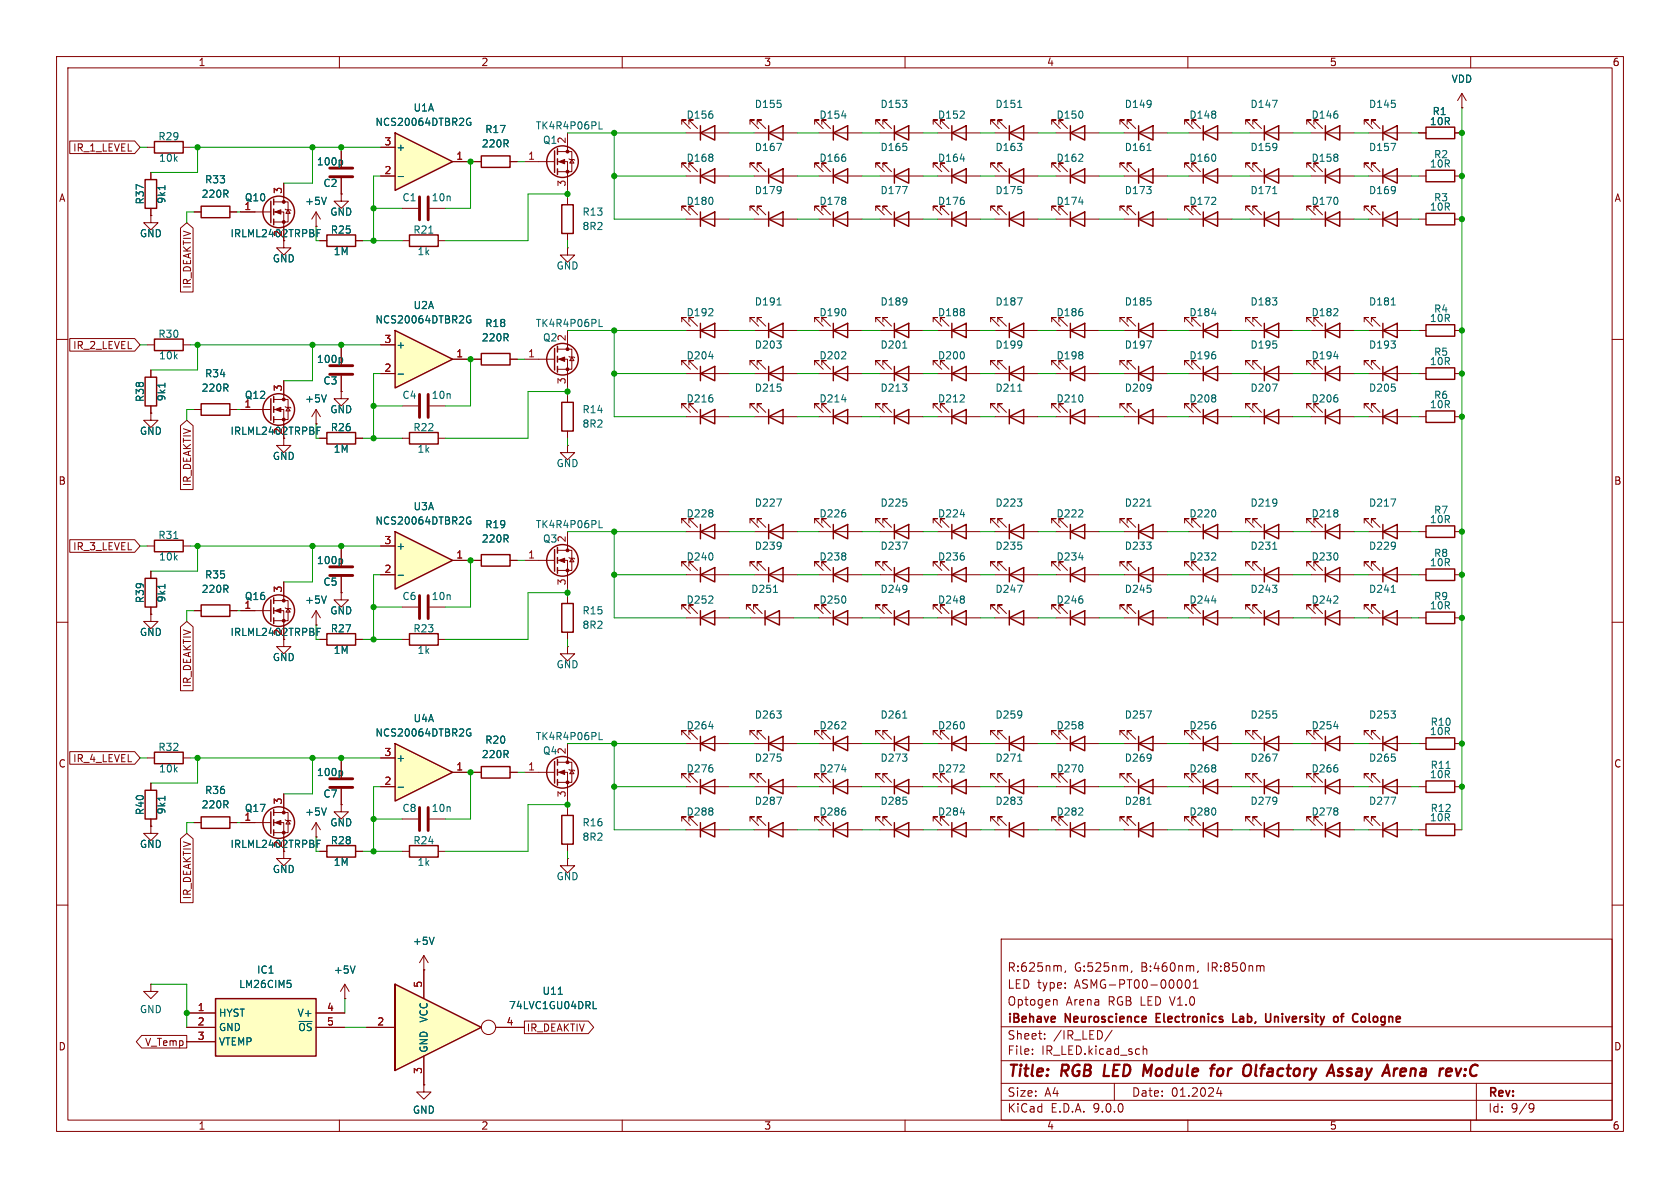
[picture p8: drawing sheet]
<svg xmlns="http://www.w3.org/2000/svg" width="297mm" height="210mm" viewBox="0 0 297 210" stroke-linecap="round" stroke-linejoin="round" font-family="sans-serif">
<defs><g id="words">
<g font-size="2.8" fill="#840000">
<text x="178" y="190.9">Title:</text>
<text x="187.7" y="190.9">RGB</text>
<text x="196" y="190.9">LED</text>
<text x="203.7" y="190.9">Module</text>
<text x="216.5" y="190.9">for</text>
<text x="223" y="190.9">Olfactory</text>
<text x="238.9" y="190.9">Assay</text>
<text x="249.5" y="190.9">Arena</text>
<text x="260.1" y="190.9">rev:C</text>
</g>
<g font-size="2.1" fill="#840000">
<text x="178" y="172">R:625nm,</text>
<text x="189.9" y="172">G:525nm,</text>
<text x="201.7" y="172">B:460nm,</text>
<text x="213.6" y="172">IR:850nm</text>
<text x="178" y="178">Optogen</text>
<text x="178" y="175">LED type:</text>
<text x="188.4" y="178">Arena</text>
<text x="190" y="175">ASMG-PT00-00001</text>
<text x="196" y="178">RGB LED V1.0</text>
<text x="178" y="184">Sheet:</text>
<text x="178" y="181.2">iBehave</text>
<text x="186.2" y="184">/IR_LED/</text>
<text x="188.4" y="181.2">Neuroscience</text>
<text x="205.1" y="181.2">Electronics</text>
<text x="219.2" y="181.2">Lab,</text>
<text x="225.6" y="181.2">University</text>
<text x="238.3" y="181.2">of</text>
<text x="242.2" y="181.2">Cologne</text>
<text x="178" y="186.7">File:</text>
<text x="184.1" y="186.7">IR_LED.kicad_sch</text>
<text x="178" y="196.9">KiCad</text>
<text x="178" y="194.1">Size:</text>
<text x="184.7" y="194.1">A4</text>
<text x="185.7" y="196.9">E.D.A.</text>
<text x="193.3" y="196.9">9.0.0</text>
<text x="200" y="194.1">Date:</text>
<text x="207" y="194.1">01.2024</text>
<text x="263" y="194.3">Rev:</text>
<text x="263" y="196.9">Id:</text>
<text x="267.1" y="196.9">9/9</text>
</g>
<g font-size="1.8" fill="#840000">
<text x="35" y="11.9">1</text>
<text x="85" y="11.9">2</text>
<text x="135" y="11.9">3</text>
<text x="185" y="11.9">4</text>
<text x="235" y="11.9">5</text>
<text x="285" y="11.9">6</text>
<text x="12.8" y="27">IR_1_LEVEL</text>
<text x="10.3" y="35.9">A</text>
<text x="285.3" y="35.9">A</text>
<text x="49.9" y="42" transform="rotate(-90 49.9 42)">2</text>
<text x="34" y="51.1" transform="rotate(-90 34 51.1)">IR_DEAKTIV</text>
<text x="12.8" y="61.9">IR_2_LEVEL</text>
<text x="10.3" y="85.9">B</text>
<text x="34" y="86" transform="rotate(-90 34 86)">IR_DEAKTIV</text>
<text x="285.3" y="85.9">B</text>
<text x="12.8" y="97.5">IR_3_LEVEL</text>
<text x="34" y="121.6" transform="rotate(-90 34 121.6)">IR_DEAKTIV</text>
<text x="10.3" y="135.9">C</text>
<text x="12.8" y="134.9">IR_4_LEVEL</text>
<text x="285.3" y="135.9">C</text>
<text x="34" y="159.1" transform="rotate(-90 34 159.1)">IR_DEAKTIV</text>
<text x="10.3" y="185.9">D</text>
<text x="25.5" y="185.1">V_Temp</text>
<text x="93" y="182.6">IR_DEAKTIV</text>
<text x="285.3" y="185.9">D</text>
<text x="35" y="199.9">1</text>
<text x="85" y="199.9">2</text>
<text x="135" y="199.9">3</text>
<text x="185" y="199.9">4</text>
<text x="235" y="199.9">5</text>
<text x="285" y="199.9">6</text>
</g>
<g font-size="1.8" fill="#006464">
<text x="256.5" y="14.8">VDD</text>
<text x="66.3" y="22.5">NCS20064DTBR2G</text>
<text x="73" y="19.9">U1A</text>
<text x="85.7" y="23.7">R17</text>
<text x="94.6" y="23.1">TK4R4P06PL</text>
<text x="121.3" y="21.2">D156</text>
<text x="133.3" y="19.3">D155</text>
<text x="144.8" y="21.2">D154</text>
<text x="155.6" y="19.3">D153</text>
<text x="165.7" y="21.2">D152</text>
<text x="175.9" y="19.3">D151</text>
<text x="186.7" y="21.2">D150</text>
<text x="198.7" y="19.3">D149</text>
<text x="210.2" y="21.2">D148</text>
<text x="221" y="19.3">D147</text>
<text x="231.8" y="21.2">D146</text>
<text x="241.9" y="19.3">D145</text>
<text x="252.7" y="22.3">10R</text>
<text x="253.2" y="20.5">R1</text>
<text x="27.9" y="25">R29</text>
<text x="28" y="28.8">10k</text>
<text x="55.9" y="29.4">100p</text>
<text x="70" y="26.9">+</text>
<text x="85.1" y="26.3">220R</text>
<text x="95.9" y="25.6">Q1</text>
<text x="121.3" y="28.8">D168</text>
<text x="133.3" y="26.9">D167</text>
<text x="144.8" y="28.8">D166</text>
<text x="155.6" y="26.9">D165</text>
<text x="165.7" y="28.8">D164</text>
<text x="175.9" y="26.9">D163</text>
<text x="186.7" y="28.8">D162</text>
<text x="198.7" y="26.9">D161</text>
<text x="210.2" y="28.8">D160</text>
<text x="221" y="26.9">D159</text>
<text x="231.8" y="28.8">D158</text>
<text x="241.9" y="26.9">D157</text>
<text x="252.7" y="29.8">10R</text>
<text x="253.4" y="28.2">R2</text>
<text x="35.5" y="35.2">220R</text>
<text x="36.2" y="32.6">R33</text>
<text x="43.2" y="35.8">Q10</text>
<text x="57.1" y="33.2">C2</text>
<text x="71" y="35.8">C1</text>
<text x="76.2" y="35.8">10n</text>
<text x="133.3" y="34.5">D179</text>
<text x="155.6" y="34.5">D177</text>
<text x="175.9" y="34.5">D175</text>
<text x="198.7" y="34.5">D173</text>
<text x="221" y="34.5">D171</text>
<text x="241.9" y="34.5">D169</text>
<text x="253.4" y="35.8">R3</text>
<text x="25.6" y="36.2" transform="rotate(-90 25.6 36.2)">R37</text>
<text x="29.4" y="36.1" transform="rotate(-90 29.4 36.1)">9k1</text>
<text x="53.8" y="36.4">+5V</text>
<text x="58.3" y="38.3">GND</text>
<text x="58.4" y="41.5">R25</text>
<text x="73" y="41.5">R21</text>
<text x="102.9" y="38.3">R13</text>
<text x="102.9" y="40.9">8R2</text>
<text x="121.3" y="36.4">D180</text>
<text x="144.8" y="36.4">D178</text>
<text x="165.7" y="36.4">D176</text>
<text x="186.7" y="36.4">D174</text>
<text x="210.2" y="36.4">D172</text>
<text x="231.8" y="36.4">D170</text>
<text x="252.7" y="37.4">10R</text>
<text x="24.6" y="42.1">GND</text>
<text x="40.6" y="42.1">IRLML2402TRPBF</text>
<text x="48.1" y="46.6">GND</text>
<text x="58.9" y="45.3">1M</text>
<text x="73.7" y="45.3">1k</text>
<text x="98.3" y="47.9">GND</text>
<text x="27.9" y="59.9">R30</text>
<text x="66.3" y="57.4">NCS20064DTBR2G</text>
<text x="73" y="54.8">U2A</text>
<text x="85.7" y="58">R18</text>
<text x="94.6" y="58">TK4R4P06PL</text>
<text x="121.3" y="56.1">D192</text>
<text x="133.3" y="54.2">D191</text>
<text x="144.8" y="56.1">D190</text>
<text x="155.6" y="54.2">D189</text>
<text x="165.7" y="56.1">D188</text>
<text x="175.9" y="54.2">D187</text>
<text x="186.7" y="56.1">D186</text>
<text x="198.7" y="54.2">D185</text>
<text x="210.2" y="56.1">D184</text>
<text x="221" y="54.2">D183</text>
<text x="231.8" y="56.1">D182</text>
<text x="241.9" y="54.2">D181</text>
<text x="252.7" y="57.1">10R</text>
<text x="253.4" y="55.5">R4</text>
<text x="28" y="63.7">10k</text>
<text x="55.9" y="64.4">100p</text>
<text x="70" y="61.8">+</text>
<text x="85.1" y="60.6">220R</text>
<text x="95.9" y="60.6">Q2</text>
<text x="100.1" y="60.4" transform="rotate(-90 100.1 60.4)">2</text>
<text x="121.3" y="63.7">D204</text>
<text x="133.3" y="61.8">D203</text>
<text x="144.8" y="63.7">D202</text>
<text x="155.6" y="61.8">D201</text>
<text x="165.7" y="63.7">D200</text>
<text x="175.9" y="61.8">D199</text>
<text x="186.7" y="63.7">D198</text>
<text x="198.7" y="61.8">D197</text>
<text x="210.2" y="63.7">D196</text>
<text x="221" y="61.8">D195</text>
<text x="231.8" y="63.7">D194</text>
<text x="241.9" y="61.8">D193</text>
<text x="252.7" y="64.7">10R</text>
<text x="253.4" y="63.1">R5</text>
<text x="25.6" y="71.2" transform="rotate(-90 25.6 71.2)">R38</text>
<text x="29.4" y="71" transform="rotate(-90 29.4 71)">9k1</text>
<text x="35.5" y="69.4">220R</text>
<text x="36.2" y="66.9">R34</text>
<text x="43.2" y="70.7">Q12</text>
<text x="53.8" y="71.3">+5V</text>
<text x="57.1" y="68.2">C3</text>
<text x="71" y="70.7">C4</text>
<text x="76.2" y="70.7">10n</text>
<text x="121.3" y="71.3">D216</text>
<text x="133.3" y="69.4">D215</text>
<text x="144.8" y="71.3">D214</text>
<text x="155.6" y="69.4">D213</text>
<text x="165.7" y="71.3">D212</text>
<text x="175.9" y="69.4">D211</text>
<text x="186.7" y="71.3">D210</text>
<text x="198.7" y="69.4">D209</text>
<text x="210.2" y="71.3">D208</text>
<text x="221" y="69.4">D207</text>
<text x="231.8" y="71.3">D206</text>
<text x="241.9" y="69.4">D205</text>
<text x="253.4" y="70.7">R6</text>
<text x="24.6" y="77.1">GND</text>
<text x="40.6" y="77.1">IRLML2402TRPBF</text>
<text x="58.3" y="73.3">GND</text>
<text x="58.4" y="76.4">R26</text>
<text x="73" y="76.4">R22</text>
<text x="102.9" y="73.3">R14</text>
<text x="102.9" y="75.8">8R2</text>
<text x="252.7" y="72.4">10R</text>
<text x="48.1" y="81.5">GND</text>
<text x="58.9" y="80.2">1M</text>
<text x="73.7" y="80.2">1k</text>
<text x="98.3" y="82.8">GND</text>
<text x="133.3" y="89.8">D227</text>
<text x="155.6" y="89.8">D225</text>
<text x="175.9" y="89.8">D223</text>
<text x="198.7" y="89.8">D221</text>
<text x="221" y="89.8">D219</text>
<text x="241.9" y="89.8">D217</text>
<text x="27.9" y="95.5">R31</text>
<text x="66.3" y="92.9">NCS20064DTBR2G</text>
<text x="73" y="90.4">U3A</text>
<text x="85.7" y="93.6">R19</text>
<text x="94.6" y="93.6">TK4R4P06PL</text>
<text x="100.1" y="96" transform="rotate(-90 100.1 96)">2</text>
<text x="121.3" y="91.7">D228</text>
<text x="144.8" y="91.7">D226</text>
<text x="165.7" y="91.7">D224</text>
<text x="186.7" y="91.7">D222</text>
<text x="210.2" y="91.7">D220</text>
<text x="231.8" y="91.7">D218</text>
<text x="252.7" y="92.7">10R</text>
<text x="253.4" y="91">R7</text>
<text x="28" y="99.3">10k</text>
<text x="55.9" y="99.9">100p</text>
<text x="70" y="97.4">+</text>
<text x="85.1" y="96.1">220R</text>
<text x="95.9" y="96.1">Q3</text>
<text x="121.3" y="99.3">D240</text>
<text x="133.3" y="97.4">D239</text>
<text x="144.8" y="99.3">D238</text>
<text x="155.6" y="97.4">D237</text>
<text x="165.7" y="99.3">D236</text>
<text x="175.9" y="97.4">D235</text>
<text x="186.7" y="99.3">D234</text>
<text x="198.7" y="97.4">D233</text>
<text x="210.2" y="99.3">D232</text>
<text x="221" y="97.4">D231</text>
<text x="231.8" y="99.3">D230</text>
<text x="241.9" y="97.4">D229</text>
<text x="252.7" y="100.3">10R</text>
<text x="253.4" y="98.7">R8</text>
<text x="25.6" y="106.7" transform="rotate(-90 25.6 106.7)">R39</text>
<text x="29.4" y="106.6" transform="rotate(-90 29.4 106.6)">9k1</text>
<text x="35.5" y="105">220R</text>
<text x="36.2" y="102.5">R35</text>
<text x="43.2" y="106.3">Q16</text>
<text x="53.8" y="106.9">+5V</text>
<text x="57.1" y="103.7">C5</text>
<text x="71" y="106.3">C6</text>
<text x="76.2" y="106.3">10n</text>
<text x="121.3" y="106.9">D252</text>
<text x="132.7" y="105">D251</text>
<text x="144.8" y="106.9">D250</text>
<text x="155.6" y="105">D249</text>
<text x="165.7" y="106.9">D248</text>
<text x="175.9" y="105">D247</text>
<text x="186.7" y="106.9">D246</text>
<text x="198.7" y="105">D245</text>
<text x="210.2" y="106.9">D244</text>
<text x="221" y="105">D243</text>
<text x="231.8" y="106.9">D242</text>
<text x="241.9" y="105">D241</text>
<text x="252.7" y="107.9">10R</text>
<text x="253.4" y="106.3">R9</text>
<text x="24.6" y="112.6">GND</text>
<text x="40.6" y="112.6">IRLML2402TRPBF</text>
<text x="58.3" y="108.8">GND</text>
<text x="58.4" y="112">R27</text>
<text x="73" y="112">R23</text>
<text x="102.9" y="108.8">R15</text>
<text x="102.9" y="111.4">8R2</text>
<text x="48.1" y="117.1">GND</text>
<text x="58.9" y="115.8">1M</text>
<text x="73.7" y="115.8">1k</text>
<text x="98.3" y="118.3">GND</text>
<text x="66.3" y="130.4">NCS20064DTBR2G</text>
<text x="73" y="127.9">U4A</text>
<text x="85.7" y="131.7">R20</text>
<text x="94.6" y="131">TK4R4P06PL</text>
<text x="121.3" y="129.1">D264</text>
<text x="133.3" y="127.2">D263</text>
<text x="144.8" y="129.1">D262</text>
<text x="155.6" y="127.2">D261</text>
<text x="165.7" y="129.1">D260</text>
<text x="175.9" y="127.2">D259</text>
<text x="186.7" y="129.1">D258</text>
<text x="198.7" y="127.2">D257</text>
<text x="210.2" y="129.1">D256</text>
<text x="221" y="127.2">D255</text>
<text x="231.8" y="129.1">D254</text>
<text x="241.9" y="127.2">D253</text>
<text x="252.7" y="130.1">10R</text>
<text x="252.8" y="128.5">R10</text>
<text x="27.9" y="132.9">R32</text>
<text x="28" y="136.8">10k</text>
<text x="55.9" y="137.4">100p</text>
<text x="70" y="134.8">+</text>
<text x="85.1" y="134.2">220R</text>
<text x="95.9" y="133.6">Q4</text>
<text x="121.3" y="136.8">D276</text>
<text x="133.3" y="134.8">D275</text>
<text x="144.8" y="136.8">D274</text>
<text x="155.6" y="134.8">D273</text>
<text x="165.7" y="136.8">D272</text>
<text x="175.9" y="134.8">D271</text>
<text x="186.7" y="136.8">D270</text>
<text x="198.7" y="134.8">D269</text>
<text x="210.2" y="136.8">D268</text>
<text x="221" y="134.8">D267</text>
<text x="231.8" y="136.8">D266</text>
<text x="241.9" y="134.8">D265</text>
<text x="252.7" y="137.8">10R</text>
<text x="252.8" y="136.1">R11</text>
<text x="35.5" y="143.1">220R</text>
<text x="36.2" y="140.6">R36</text>
<text x="43.2" y="143.7">Q17</text>
<text x="57.1" y="141.2">C7</text>
<text x="71" y="143.7">C8</text>
<text x="76.2" y="143.7">10n</text>
<text x="133.3" y="142.5">D287</text>
<text x="155.6" y="142.5">D285</text>
<text x="175.9" y="142.5">D283</text>
<text x="198.7" y="142.5">D281</text>
<text x="221" y="142.5">D279</text>
<text x="241.9" y="142.5">D277</text>
<text x="252.8" y="143.7">R12</text>
<text x="25.6" y="144.2" transform="rotate(-90 25.6 144.2)">R40</text>
<text x="29.4" y="144.1" transform="rotate(-90 29.4 144.1)">9k1</text>
<text x="53.8" y="144.4">+5V</text>
<text x="58.3" y="146.3">GND</text>
<text x="58.4" y="149.5">R28</text>
<text x="73" y="149.5">R24</text>
<text x="102.9" y="146.3">R16</text>
<text x="102.9" y="148.8">8R2</text>
<text x="121.3" y="144.4">D288</text>
<text x="144.8" y="144.4">D286</text>
<text x="165.7" y="144.4">D284</text>
<text x="186.7" y="144.4">D282</text>
<text x="210.2" y="144.4">D280</text>
<text x="231.8" y="144.4">D278</text>
<text x="252.7" y="145.4">10R</text>
<text x="24.6" y="150.1">GND</text>
<text x="40.6" y="150.1">IRLML2402TRPBF</text>
<text x="48.1" y="154.5">GND</text>
<text x="58.9" y="153.3">1M</text>
<text x="73.7" y="153.3">1k</text>
<text x="98.3" y="155.8">GND</text>
<text x="72.9" y="167.2">+5V</text>
<text x="45.3" y="172.3">IC1</text>
<text x="58.9" y="172.3">+5V</text>
<text x="24.6" y="179.3">GND</text>
<text x="38.6" y="179.9">HYST</text>
<text x="42.2" y="174.9">LM26CIM5</text>
<text x="52.5" y="179.9">V+</text>
<text x="89.9" y="178.6">74LVC1GU04DRL</text>
<text x="95.8" y="176.1">U11</text>
<text x="38.6" y="182.5">GND</text>
<text x="38.6" y="185">VTEMP</text>
<text x="52.6" y="182.5">~{OS}</text>
<text x="75.8" y="180.9" transform="rotate(-90 75.8 180.9)">VCC</text>
<text x="75.8" y="186.2" transform="rotate(-90 75.8 186.2)">GND</text>
<text x="72.9" y="197.1">GND</text>
</g>
<g font-size="1.8" fill="#a90000">
<text x="67.9" y="25.8">3</text>
<text x="80.6" y="28.3">1</text>
<text x="93.3" y="28.3">1</text>
<text x="100.1" y="25.5" transform="rotate(-90 100.1 25.5)">2</text>
<text x="49.9" y="34.4" transform="rotate(-90 49.9 34.4)">3</text>
<text x="67.9" y="30.9">2</text>
<text x="100.1" y="33.1" transform="rotate(-90 100.1 33.1)">3</text>
<text x="43.1" y="37.2">1</text>
<text x="67.9" y="60.7">3</text>
<text x="67.9" y="65.8">2</text>
<text x="80.6" y="63.2">1</text>
<text x="93.3" y="63.2">1</text>
<text x="49.9" y="69.3" transform="rotate(-90 49.9 69.3)">3</text>
<text x="100.1" y="68" transform="rotate(-90 100.1 68)">3</text>
<text x="43.1" y="72.1">1</text>
<text x="49.9" y="76.9" transform="rotate(-90 49.9 76.9)">2</text>
<text x="67.9" y="96.3">3</text>
<text x="67.9" y="101.3">2</text>
<text x="80.6" y="98.8">1</text>
<text x="93.3" y="98.8">1</text>
<text x="43.1" y="107.7">1</text>
<text x="49.9" y="104.8" transform="rotate(-90 49.9 104.8)">3</text>
<text x="100.1" y="103.6" transform="rotate(-90 100.1 103.6)">3</text>
<text x="49.9" y="112.5" transform="rotate(-90 49.9 112.5)">2</text>
<text x="67.9" y="133.7">3</text>
<text x="80.6" y="136.3">1</text>
<text x="93.3" y="136.3">1</text>
<text x="100.1" y="133.4" transform="rotate(-90 100.1 133.4)">2</text>
<text x="49.9" y="142.3" transform="rotate(-90 49.9 142.3)">3</text>
<text x="67.9" y="138.8">2</text>
<text x="100.1" y="141" transform="rotate(-90 100.1 141)">3</text>
<text x="43.1" y="145.2">1</text>
<text x="49.9" y="149.9" transform="rotate(-90 49.9 149.9)">2</text>
<text x="34.9" y="178.8">1</text>
<text x="57.7" y="178.8">4</text>
<text x="74.7" y="174.7" transform="rotate(-90 74.7 174.7)">5</text>
<text x="34.9" y="181.4">2</text>
<text x="34.9" y="183.9">3</text>
<text x="57.7" y="181.4">5</text>
<text x="66.6" y="181.4">2</text>
<text x="89.5" y="181.4">4</text>
<text x="74.7" y="189.9" transform="rotate(-90 74.7 189.9)">3</text>
</g>
</g></defs>
<g fill="none" stroke="#840000" stroke-width=".18">
<path d="M10 10h277v190h-277zM12 12h273v186h-273zM60 10v2M110 10v2M160 10v2M210 10v2M260 10v2M10 60h2M241.2 64.5v-.7h.7h-.7l1.5 1.5M241.9 66h7.7M242.4 64.5v-.7h.8h-.8l1.6 1.5M285 60h2"/>
<path d="M154.8 92.5v-.8h.8h-.8l1.5 1.5M155.6 94h7.6M156.1 92.5v-.8h.7h-.7l1.5 1.5M10 110h2M285 110h2M144 129.9v-.7h.8h-.8l1.5 1.5M144.8 131.4h7.6M145.3 129.9v-.7h.7h-.7l1.5 1.5M154.8 129.9v-.7h.8h-.8l1.5 1.5M155.6 131.4h7.6M156.1 129.9v-.7h.7h-.7l1.5 1.5M10 160h2"/>
<path d="M177 166h108v32h-108zM186.5 176.7h.2l.2 .2v.8M188.4 171.6l-.2 .3M200.1 171.6l-.1 .3M208.6 173.2a.94 .94 0 0 1 0 1.5M209.7 173.3l.2-.1a.81 .81 0 0 1 .6 .6 .81 .81 0 0 1-.3 .8l-.2 .1a.81 .81 0 0 1-.3-1.4zM211 174.7h.8M211 173.6l.4-.4v1.5M211.8 171.6l-.1 .3M223.2 170.7l.3 .2v.8M285 160h2M60 198v2"/>
<path d="M110 198v2M160 198v2M177 194.5h108M177 191.5h108M177 187.5h108M177 181.5h108M182.5 186.3v.1M182.5 185.5v.1M184.7 183.6v.1M184.7 182.8v.1M196.6 182.1l-1.3 2M197 191.5v3"/>
<path d="M202.1 184.9v1.5M202.1 185.5l.2-.1 .4 .1v.9M210 198v2M215.5 192.2l-.4 1.1h.9M215.8 192.8v1M260 198v2M261 191.5v6.5M270.6 195.1l.5 .1a.99 .99 0 0 1-.4 1.4h-.2M271.2 195.7l-.3 .3h-.3"/>
</g>
<g fill="none" stroke="#840000" stroke-width=".4">
<path d="M195.4 188.2l-.3 2h1M202.3 188.2l.5 1.4 .8-1.4M213.9 188.9h.8M214.8 188.2l-.4 .1M215.9 188.9a.62 .62 0 0 0-.7 .4v.7a.52 .52 0 0 0 .8 .1M222.1 188.2l-.2 1.7 .3 .3M237.4 189a.49 .49 0 0 0-.8 .3v.1l.7 .2v.3l-.3 .3-.5-.1M248.3 188.9l.2 .1 .1 .4-1 .1M248.4 190.1l-.2 .1M258.9 190l.1 .1-.1 .1M258.9 190l-.1 .1 .1 .1M258.9 190v.2"/>
<path d="M259.1 189v.2M259.1 189l.1 .1-.1 .1M259.1 189l-.1 .1 .1 .1"/>
</g>
<path d="M204.4 179.9h.5M205.1 179.2h-.7v1.5h.7M218 179.2v1.5h.7M224.6 179.2v1.2l-.1 .2-.4 .1M236.3 179.7l.3 .3v.4l-.3 .3M237 179.7h.6M237.6 179.2l-.4 .2v1.3M240.9 179.7l.4 .1 .1 .2-.1 .5-.4 .2" fill="none" stroke="#840000" stroke-width=".3"/>
<path d="M244.5 66l2.5-1.2v2.5zM244.5 64.8v2.5M158.1 94l2.6-1.3v2.6zM158.1 92.7v2.6M147.3 131.4l2.6-1.2v2.5zM147.3 130.2v2.5M158.1 131.4l2.6-1.2v2.5zM158.1 130.2v2.5" fill="none" stroke="#840000" stroke-width=".25"/>
<path d="M159.6 126.9h.7" fill="none" stroke="#006464" stroke-width=".18"/>
<path d="M38.1 176.5h17.8v10.2h-17.8z" fill="#ffffc2"/>
<g fill="none" stroke="#840000" stroke-width=".25">
<path d="M189.2 38.7l2.6-1.2v2.5zM189.2 37.5v2.5M158.1 58.4l2.6-1.2v2.5zM158.1 57.2v2.5M201.3 58.4l2.5-1.2v2.5zM201.3 57.2v2.5M223.5 58.4l2.6-1.2v2.5zM223.5 57.2v2.5M244.5 58.4l2.5-1.2v2.5zM244.5 57.2v2.5M252.1 57.4h5.1v2h-5.1zM158.1 66l2.6-1.2v2.5z"/>
<path d="M158.1 64.8v2.5M168.3 73.7l2.5-1.3v2.5zM168.3 72.4v2.5M178.4 73.7l2.6-1.3v2.5zM178.4 72.4v2.5M201.3 66l2.5-1.2v2.5zM201.3 73.7l2.5-1.3v2.5zM201.3 64.8v2.5M201.3 72.4v2.5M223.5 66l2.6-1.2v2.5zM223.5 73.7l2.6-1.3v2.5zM223.5 64.8v2.5"/>
<path d="M223.5 72.4v2.5M234.3 66l2.6-1.2v2.5zM234.3 64.8v2.5M244.5 94l2.5-1.3v2.6zM244.5 92.7v2.6M252.1 93h5.1v2h-5.1zM25.7 102.2h2v5.1h-2zM35.6 106.9h5v2.1h-5zM47.9 106v3.9M48.4 105.7v1M48.4 107.4v1.1M48.4 109.2v1"/>
<path d="M158.1 109.2l2.6-1.2v2.5zM158.1 101.6l2.6-1.3v2.6zM158.1 100.3v2.6M158.1 108v2.5M25.7 139.7h2v5.1h-2zM27.3 133h5.1v2h-5.1zM85.1 135.5h5.1v2h-5.1zM98 134.6v3.8M98.6 134.2v1.1M98.6 136v1M98.6 137.8v1M234.3 139.1l2.6-1.3v2.5z"/>
<path d="M234.3 131.4l2.6-1.2v2.5zM234.3 130.2v2.5M234.3 137.8v2.5M244.5 131.4l2.5-1.2v2.5zM244.5 139.1l2.5-1.3v2.5zM244.5 130.2v2.5M244.5 137.8v2.5M252.1 138h5.1v2.1h-5.1zM252.1 130.4h5.1v2.1h-5.1zM35.6 144.4h5v2h-5zM47.9 143.5v3.8M48.4 143.1v1"/>
<path d="M48.4 144.9v1M48.4 146.7v1M147.3 146.7l2.6-1.3v2.6zM147.3 145.4v2.6M158.1 146.7l2.6-1.3v2.6zM158.1 145.4v2.6M234.3 146.7l2.6-1.3v2.6zM234.3 145.4v2.6M38.1 176.5h17.8v10.2h-17.8z"/>
<circle cx="49.3" cy="107.9" r="2.79"/>
<circle cx="99.4" cy="136.5" r="2.79"/>
<circle cx="49.3" cy="145.4" r="2.79"/>
</g>
<g fill="none" stroke="#840000" stroke-width=".18">
<path d="M185.9 37.2v-.8h.8h-.8l1.6 1.6M186.7 38.7h7.6M187.2 37.2v-.8h.8h-.8l1.5 1.6M154.8 56.9v-.8h.8h-.8l1.5 1.6M155.6 58.4h7.6M156.1 56.9v-.8h.7h-.7l1.5 1.6M198 56.9v-.8h.8h-.8l1.5 1.6M198.8 58.4h7.6M199.3 56.9v-.8h.7h-.7l1.5 1.6M220.2 56.9v-.8h.8h-.8l1.5 1.6M221 58.4h7.6M221.5 56.9v-.8h.7h-.7l1.5 1.6"/>
<path d="M241.2 56.9v-.8h.7h-.7l1.5 1.6M241.9 58.4h7.7M242.4 56.9v-.8h.8h-.8l1.6 1.6M250.8 58.4h1.3M257.2 58.4h1.2M154.8 64.5v-.7h.8h-.8l1.5 1.5M155.6 66h7.6M156.1 64.5v-.7h.7h-.7l1.5 1.5M165 72.1v-.7h.7h-.7l1.5 1.5M165.7 73.7h7.7M166.2 72.1v-.7h.8h-.8l1.6 1.5M175.1 72.1v-.7h.8h-.8l1.6 1.5"/>
<path d="M175.9 73.7h7.6M176.4 72.1v-.7h.8h-.8l1.5 1.5M198 64.5v-.7h.8h-.8l1.5 1.5M198 72.1v-.7h.8h-.8l1.5 1.5M198.8 66h7.6M198.8 73.7h7.6M199.3 64.5v-.7h.7h-.7l1.5 1.5M199.3 72.1v-.7h.7h-.7l1.5 1.5M220.2 64.5v-.7h.8h-.8l1.5 1.5M220.2 72.1v-.7h.8h-.8l1.5 1.5M221 66h7.6M221 73.7h7.6"/>
<path d="M221.5 64.5v-.7h.7h-.7l1.5 1.5M221.5 72.1v-.7h.7h-.7l1.5 1.5M231 64.5v-.7h.8h-.8l1.5 1.5M231.8 66h7.6M232.3 64.5v-.7h.7h-.7l1.5 1.5M241.2 92.5v-.8h.7h-.7l1.5 1.5M241.9 94h7.7M242.4 92.5v-.8h.8h-.8l1.6 1.5M250.8 94h1.3M257.2 94h1.2M26.7 108.6v1.3h1.2l-1.2 1.2-1.3-1.2h1.3M26.7 108.6h.1"/>
<path d="M26.7 101v1.2M26.7 107.3v1.3M34.3 108h1.3M40.6 108h1.3M42.5 108h5.4M48.4 108h1.8v6.3h1.2l-1.2 1.3-1.3-1.3h1.3M48.4 106.2h2.5v3.5h-2.5M50.2 102.9v3.3M50.4 107.4l.1 .2h.8l.1 .1M50.9 107.6l.4 .6h-.8zM55.9 110.5h.1M55.9 108v2.5"/>
<path d="M55.9 108l-.8 1.2M55.9 108l.7 1.2M154.8 107.7v-.8h.8h-.8l1.5 1.6M154.8 100.1v-.8h.8h-.8l1.5 1.5M155.6 109.2h7.6M155.6 101.6h7.6M156.1 107.7v-.8h.7h-.7l1.5 1.6M156.1 100.1v-.8h.7h-.7l1.5 1.5M26 134h1.3M26.7 138.4v1.3M32.4 134h1.3M83.8 136.5h1.3"/>
<path d="M90.2 136.5h1.2M92.7 136.5h5.3M98.6 134.7h2.5v3.6h-2.5M98.6 136.5h1.7v5.1M100.3 131.4v3.3M100.6 136l.1 .1h.8l.1 .2M101.1 136.1l.4 .7h-.8zM231 137.5v-.7h.8h-.8l1.5 1.5M231 129.9v-.7h.8h-.8l1.5 1.5M231.8 139.1h7.6M231.8 131.4h7.6M232.3 137.5v-.7h.7h-.7l1.5 1.5"/>
<path d="M232.3 129.9v-.7h.7h-.7l1.5 1.5M241.2 129.9v-.7h.7h-.7l1.5 1.5M241.2 137.5v-.7h.7h-.7l1.5 1.5M241.9 139.1h7.7M241.9 131.4h7.7M242.4 129.9v-.7h.8h-.8l1.6 1.5M242.4 137.5v-.7h.8h-.8l1.6 1.5M250.8 139.1h1.3M250.8 131.4h1.3M257.2 139.1h1.2M257.2 131.4h1.2M26.7 146.1v1.2h1.2l-1.2 1.3-1.3-1.3h1.3"/>
<path d="M26.7 146.1h.1M26.7 144.8v1.3M34.3 145.4h1.3M40.6 145.4h1.3M42.5 145.4h5.4M48.4 145.4h1.8v6.4h1.2l-1.2 1.2-1.3-1.2h1.3M48.4 143.6h2.5v3.6h-2.5M50.2 140.3v3.3M50.4 144.9l.1 .1h.8l.1 .2M50.9 145l.4 .7h-.8zM55.9 148h.1M55.9 145.4l-.8 1.3"/>
<path d="M55.9 145.4l.7 1.3M55.9 145.4v2.6M144 145.2v-.8h.8h-.8l1.5 1.5M144.8 146.7h7.6M145.3 145.2v-.8h.7h-.7l1.5 1.5M154.8 145.2v-.8h.8h-.8l1.5 1.5M155.6 146.7h7.6M156.1 145.2v-.8h.7h-.7l1.5 1.5M231 145.2v-.8h.8h-.8l1.5 1.5M231.8 146.7h7.6M232.3 145.2v-.8h.7h-.7l1.5 1.5M26.7 174v1.3h1.2l-1.2 1.2-1.3-1.2h1.3"/>
<path d="M26.7 174h.1M33 179.1h5.1M55.9 179.1h5.1M33 181.6h5.1M33 184.2h5.1M55.9 181.6h5.1"/>
</g>
<g fill="none" stroke="#006464" stroke-width=".18">
<path d="M190.7 35.7h.8M246 53.9h.7M159.6 61.5h.7M179.9 69.2h.7M202.7 60.3h.9l-.6 1.2M224.9 67.9h.9l-.6 1.3M235.8 63h.8M159.5 95.8h.9l-.6 1.3M245.9 88.2h.8l-.5 1.3M29.2 103.3v.7M56.1 111.7h.4M56.1 111.1h.6"/>
<path d="M57.7 105.4l-.4 1.2M105.9 130.8h.6M235.8 128.4h.8M255.6 135.8h.8M29.2 140.8v.7M56.1 149.1h.4M56.1 148.5h.6M57.7 142.8l-.4 1.3M50.8 173.3h.6M51.3 173.8l.2 .2-.2 .5"/>
</g>
<g fill="#840000" stroke="#840000" stroke-width=".18">
<path d="M48.6 145.4l1.1-.4v.8z"/>
<path d="M48.6 108l1.1-.4v.7z"/>
<path d="M98.8 136.5l1-.4v.8z"/>
<circle cx="50.2" cy="143.6" r=".25"/>
<circle cx="50.2" cy="147.2" r=".25"/>
<circle cx="50.2" cy="106.2" r=".25"/>
<circle cx="50.2" cy="109.7" r=".25"/>
<circle cx="100.3" cy="134.7" r=".25"/>
<circle cx="100.3" cy="138.3" r=".25"/>
</g>
<path d="M69.8 131.4l10.2 5.1-10.2 5.1z" fill="#ffffc2"/>
<g fill="none" stroke="#840000" stroke-width=".25">
<path d="M135.9 23.5l2.5-1.3v2.6zM135.9 22.2v2.6M168.3 23.5l2.5-1.3v2.6zM168.3 22.2v2.6M189.2 23.5l2.6-1.3v2.6zM189.2 31.1l2.6-1.3v2.6zM189.2 22.2v2.6M189.2 29.8v2.6M158.1 73.7l2.6-1.3v2.5zM158.1 72.4v2.5M212.7 66l2.6-1.2v2.5zM212.7 64.8v2.5"/>
<path d="M99.3 106.7h2v5.1h-2zM123.8 109.2l2.6-1.2v2.5zM123.8 108v2.5M69.8 131.4l10.2 5.1-10.2 5.1zM123.8 139.1l2.6-1.3v2.5zM123.8 131.4l2.6-1.2v2.5zM123.8 130.2v2.5M123.8 137.8v2.5M72.4 149.5h5.1v2h-5.1zM99.3 144.1h2v5.1h-2zM123.8 146.7l2.6-1.3v2.6zM123.8 145.4v2.6"/>
</g>
<g fill="none" stroke="#840000" stroke-width=".18">
<path d="M132.6 22v-.8h.7h-.7l1.5 1.5M133.3 23.5h7.7M133.9 22v-.8h.7h-.7l1.5 1.5M165 22v-.8h.7h-.7l1.5 1.5M165.7 23.5h7.7M166.2 22v-.8h.8h-.8l1.6 1.5M185.9 22v-.8h.8h-.8l1.6 1.5M185.9 29.6v-.8h.8h-.8l1.6 1.6M186.7 23.5h7.6M186.7 31.1h7.6M187.2 22v-.8h.8h-.8l1.5 1.5M187.2 29.6v-.8h.8h-.8l1.5 1.6"/>
<path d="M154.8 72.1v-.7h.8h-.8l1.5 1.5M155.6 73.7h7.6M156.1 72.1v-.7h.7h-.7l1.5 1.5M209.4 64.5v-.7h.8h-.8l1.5 1.5M210.2 66h7.6M210.7 64.5v-.7h.8h-.8l1.5 1.5M100.3 114.3v1.3h1.3l-1.3 1.2-1.2-1.2h1.2M100.3 114.3h.1M100.3 105.4v1.3M100.3 111.8v1.2M120.5 107.7v-.8h.8h-.8l1.5 1.6M121.3 109.2h7.6"/>
<path d="M121.8 107.7v-.8h.8h-.8l1.5 1.6M67.3 134h2.5M67.3 139.1h2.5M80 136.5h2.5M120.5 137.5v-.7h.8h-.8l1.5 1.5M120.5 129.9v-.7h.8h-.8l1.5 1.5M121.3 139.1h7.6M121.3 131.4h7.6M121.8 137.5v-.7h.8h-.8l1.5 1.5M121.8 129.9v-.7h.8h-.8l1.5 1.5M71.1 144.8h2.8M71.1 150.5h1.3"/>
<path d="M75.9 144.8h2.8M77.5 150.5h1.2M100.3 151.8v1.2h1.3l-1.3 1.3-1.2-1.3h1.2M100.3 151.8h.1M100.3 142.9v1.2M100.3 149.2v1.3M120.5 145.2v-.8h.8h-.8l1.5 1.5M121.3 146.7h7.6M121.8 145.2v-.8h.8h-.8l1.5 1.5M74.9 171.5h.1M74.9 168.9l-.7 1.3M74.9 168.9l.8 1.3"/>
<path d="M74.9 168.9v2.6M74.9 191.8v1.2h1.3l-1.3 1.3-1.2-1.3h1.2M74.9 191.8h.1"/>
</g>
<path d="M70.4 139.2h.9M83 129.6h.2v.5h-.3l-.3-.2M83.2 128.9l-.3-.1-.3 .2M125.3 128.4h.8M76.7 165.7l-.4 1.2" fill="none" stroke="#006464" stroke-width=".18"/>
<path d="M74.2 142.7v4.1M75.7 142.7v4.1" fill="none" stroke="#840000" stroke-width=".51"/>
<path d="M69.8 174v15.2" fill="none" stroke="#ffffc2" stroke-width=".18"/>
<path d="M69.8 174l15.3 7.6-15.3 7.6z" fill="#ffffc2"/>
<g fill="none" stroke="#840000" stroke-width=".25">
<path d="M25.7 31.8h2v5h-2zM27.3 25h5.1v2.1h-5.1zM35.6 36.4h5v2.1h-5zM47.9 35.6v3.8M48.4 35.2v1M48.4 37v1M48.4 38.7v1.1M158.1 23.5l2.6-1.3v2.6zM158.1 22.2v2.6M168.3 31.1l2.5-1.3v2.6zM168.3 38.7l2.5-1.2v2.5zM168.3 29.8v2.6"/>
<path d="M168.3 37.5v2.5M178.4 31.1l2.6-1.3v2.6zM178.4 38.7l2.6-1.2v2.5zM178.4 23.5l2.6-1.3v2.6zM178.4 22.2v2.6M178.4 29.8v2.6M178.4 37.5v2.5M201.3 23.5l2.5-1.3v2.6zM201.3 31.1l2.5-1.3v2.6zM201.3 38.7l2.5-1.2v2.5zM201.3 22.2v2.6M201.3 29.8v2.6"/>
<path d="M201.3 37.5v2.5M212.7 31.1l2.6-1.3v2.6zM212.7 38.7l2.6-1.2v2.5zM212.7 23.5l2.6-1.3v2.6zM212.7 22.2v2.6M212.7 29.8v2.6M212.7 37.5v2.5M223.5 38.7l2.6-1.2v2.5zM223.5 23.5l2.6-1.3v2.6zM223.5 31.1l2.6-1.3v2.6zM223.5 22.2v2.6M223.5 29.8v2.6"/>
<path d="M223.5 37.5v2.5M234.3 38.7l2.6-1.2v2.5zM234.3 23.5l2.6-1.3v2.6zM234.3 31.1l2.6-1.3v2.6zM234.3 22.2v2.6M234.3 29.8v2.6M234.3 37.5v2.5M244.5 31.1l2.5-1.3v2.6zM244.5 23.5l2.5-1.3v2.6zM244.5 38.7l2.5-1.2v2.5zM244.5 22.2v2.6M244.5 29.8v2.6"/>
<path d="M244.5 37.5v2.5M252.1 30.1h5.1v2h-5.1zM252.1 22.5h5.1v2h-5.1zM252.1 37.7h5.1v2.1h-5.1zM57.8 41.5h5.1v2.1h-5.1zM147.3 58.4l2.6-1.2v2.5zM147.3 57.2v2.5M168.3 58.4l2.5-1.2v2.5zM168.3 57.2v2.5M178.4 58.4l2.6-1.2v2.5zM178.4 57.2v2.5M189.2 58.4l2.6-1.2v2.5z"/>
<path d="M189.2 57.2v2.5M212.7 58.4l2.6-1.2v2.5zM212.7 57.2v2.5M234.3 58.4l2.6-1.2v2.5zM234.3 57.2v2.5M72.4 76.5h5.1v2h-5.1zM85.1 62.5h5.1v2h-5.1zM98 61.6v3.8M98.6 61.2v1M98.6 63v1M98.6 64.8v1M99.3 71.1h2v5.1h-2z"/>
<path d="M123.8 73.7l2.6-1.3v2.5zM123.8 66l2.6-1.2v2.5zM123.8 64.8v2.5M123.8 72.4v2.5M135.9 66l2.5-1.2v2.5zM135.9 73.7l2.5-1.3v2.5zM135.9 64.8v2.5M135.9 72.4v2.5M147.3 66l2.6-1.2v2.5zM147.3 73.7l2.6-1.3v2.5zM147.3 64.8v2.5M147.3 72.4v2.5"/>
<path d="M168.3 66l2.5-1.2v2.5zM168.3 64.8v2.5M178.4 66l2.6-1.2v2.5zM178.4 64.8v2.5M189.2 73.7l2.6-1.3v2.5zM189.2 66l2.6-1.2v2.5zM189.2 64.8v2.5M189.2 72.4v2.5M212.7 73.7l2.6-1.3v2.5zM212.7 72.4v2.5M234.3 73.7l2.6-1.3v2.5zM234.3 72.4v2.5"/>
<path d="M244.5 73.7l2.5-1.3v2.5zM244.5 72.4v2.5M252.1 65h5.1v2.1h-5.1zM252.1 72.6h5.1v2.1h-5.1zM85.1 98h5.1v2.1h-5.1zM98 97.2v3.8M98.6 96.8v1M98.6 98.6v1M123.8 94l2.6-1.3v2.6zM123.8 92.7v2.6M135.9 94l2.5-1.3v2.6zM135.9 92.7v2.6"/>
<path d="M147.3 94l2.6-1.3v2.6zM147.3 92.7v2.6M168.3 94l2.5-1.3v2.6zM168.3 92.7v2.6M178.4 94l2.6-1.3v2.6zM178.4 92.7v2.6M189.2 94l2.6-1.3v2.6zM189.2 92.7v2.6M201.3 94l2.5-1.3v2.6zM201.3 92.7v2.6M212.7 94l2.6-1.3v2.6zM212.7 92.7v2.6"/>
<path d="M223.5 94l2.6-1.3v2.6zM223.5 92.7v2.6M234.3 94l2.6-1.3v2.6zM234.3 92.7v2.6M57.8 112h5.1v2h-5.1zM72.4 112h5.1v2h-5.1zM98.6 100.3v1M123.8 101.6l2.6-1.3v2.6zM123.8 100.3v2.6M135.3 109.2l2.5-1.2v2.5zM135.3 108v2.5M135.9 101.6l2.5-1.3v2.6z"/>
<path d="M135.9 100.3v2.6M147.3 109.2l2.6-1.2v2.5zM147.3 101.6l2.6-1.3v2.6zM147.3 100.3v2.6M147.3 108v2.5M168.3 101.6l2.5-1.3v2.6zM168.3 109.2l2.5-1.2v2.5zM168.3 100.3v2.6M168.3 108v2.5M178.4 109.2l2.6-1.2v2.5zM178.4 101.6l2.6-1.3v2.6zM178.4 100.3v2.6"/>
<path d="M178.4 108v2.5M189.2 109.2l2.6-1.2v2.5zM189.2 101.6l2.6-1.3v2.6zM189.2 100.3v2.6M189.2 108v2.5M201.3 101.6l2.5-1.3v2.6zM201.3 109.2l2.5-1.2v2.5zM201.3 100.3v2.6M201.3 108v2.5M212.7 101.6l2.6-1.3v2.6zM212.7 109.2l2.6-1.2v2.5zM212.7 100.3v2.6"/>
<path d="M212.7 108v2.5M223.5 109.2l2.6-1.2v2.5zM223.5 101.6l2.6-1.3v2.6zM223.5 100.3v2.6M223.5 108v2.5M234.3 101.6l2.6-1.3v2.6zM234.3 109.2l2.6-1.2v2.5zM234.3 100.3v2.6M234.3 108v2.5M244.5 109.2l2.5-1.2v2.5zM244.5 101.6l2.5-1.3v2.6zM244.5 100.3v2.6"/>
<path d="M244.5 108v2.5M252.1 108.2h5.1v2h-5.1zM252.1 100.6h5.1v2h-5.1zM135.9 139.1l2.5-1.3v2.5zM135.9 131.4l2.5-1.2v2.5zM135.9 130.2v2.5M135.9 137.8v2.5M147.3 139.1l2.6-1.3v2.5zM147.3 137.8v2.5M158.1 139.1l2.6-1.3v2.5zM158.1 137.8v2.5M168.3 139.1l2.5-1.3v2.5z"/>
<path d="M168.3 131.4l2.5-1.2v2.5zM168.3 130.2v2.5M168.3 137.8v2.5M178.4 131.4l2.6-1.2v2.5zM178.4 139.1l2.6-1.3v2.5zM178.4 130.2v2.5M178.4 137.8v2.5M189.2 131.4l2.6-1.2v2.5zM189.2 139.1l2.6-1.3v2.5zM189.2 130.2v2.5M189.2 137.8v2.5M201.3 131.4l2.5-1.2v2.5z"/>
<path d="M201.3 139.1l2.5-1.3v2.5zM201.3 130.2v2.5M201.3 137.8v2.5M212.7 139.1l2.6-1.3v2.5zM212.7 131.4l2.6-1.2v2.5zM212.7 130.2v2.5M212.7 137.8v2.5M223.5 131.4l2.6-1.2v2.5zM223.5 139.1l2.6-1.3v2.5zM223.5 130.2v2.5M223.5 137.8v2.5M57.8 149.5h5.1v2h-5.1z"/>
<path d="M135.9 146.7l2.5-1.3v2.6zM135.9 145.4v2.6M168.3 146.7l2.5-1.3v2.6zM168.3 145.4v2.6M178.4 146.7l2.6-1.3v2.6zM178.4 145.4v2.6M189.2 146.7l2.6-1.3v2.6zM189.2 145.4v2.6M201.3 146.7l2.5-1.3v2.6zM201.3 145.4v2.6M212.7 146.7l2.6-1.3v2.6zM212.7 145.4v2.6"/>
<path d="M223.5 146.7l2.6-1.3v2.6zM223.5 145.4v2.6M244.5 146.7l2.5-1.3v2.6zM244.5 145.4v2.6M252.1 145.7h5.1v2h-5.1zM69.8 174v15.2zM69.8 174l15.3 7.6-15.3 7.6"/>
<circle cx="49.3" cy="37.5" r="2.79"/>
<circle cx="99.4" cy="63.5" r="2.79"/>
<circle cx="99.4" cy="99.1" r="2.79"/>
</g>
<g fill="none" stroke="#840000" stroke-width=".18">
<path d="M258.4 19.1h.1M258.4 16.5l.8 1.3M258.4 16.5l-.7 1.3M258.4 16.5v2.6M26 26h1.3M26.7 38.1v1.3h1.2l-1.2 1.2-1.3-1.2h1.3M26.7 38.1h.1M26.7 30.5v1.3M26.7 36.8v1.3M32.4 26h1.3M34.3 37.5h1.3M40.6 37.5h1.3"/>
<path d="M42.5 37.5h5.4M48.4 35.7h2.5v3.5h-2.5M48.4 37.5h1.8v6.3h1.2l-1.2 1.3-1.3-1.3h1.3M50.2 32.4v3.3M50.4 37l.1 .1h.8l.1 .1M50.9 37.1l.4 .6h-.8zM55.9 37.5l-.8 1.2M55.9 37.5l.7 1.2M55.9 37.5v2.5M60.3 34.3v1.3h1.3l-1.3 1.2-1.2-1.2h1.2M60.3 34.3h.1M60.3 26.7v2.8"/>
<path d="M60.3 31.5v2.8M154.8 22v-.8h.8h-.8l1.5 1.5M155.6 23.5h7.6M156.1 22v-.8h.7h-.7l1.5 1.5M165 29.6v-.8h.7h-.7l1.5 1.6M165 37.2v-.8h.7h-.7l1.5 1.6M165.7 38.7h7.7M165.7 31.1h7.7M166.2 29.6v-.8h.8h-.8l1.6 1.6M166.2 37.2v-.8h.8h-.8l1.6 1.6M175.1 29.6v-.8h.8h-.8l1.6 1.6M175.1 37.2v-.8h.8h-.8l1.6 1.6"/>
<path d="M175.1 22v-.8h.8h-.8l1.6 1.5M175.9 38.7h7.6M175.9 31.1h7.6M175.9 23.5h7.6M176.4 29.6v-.8h.8h-.8l1.5 1.6M176.4 37.2v-.8h.8h-.8l1.5 1.6M176.4 22v-.8h.8h-.8l1.5 1.5M198 22v-.8h.8h-.8l1.5 1.5M198 29.6v-.8h.8h-.8l1.5 1.6M198 37.2v-.8h.8h-.8l1.5 1.6M198.8 38.7h7.6M198.8 31.1h7.6"/>
<path d="M198.8 23.5h7.6M199.3 22v-.8h.7h-.7l1.5 1.5M199.3 29.6v-.8h.7h-.7l1.5 1.6M199.3 37.2v-.8h.7h-.7l1.5 1.6M209.4 29.6v-.8h.8h-.8l1.5 1.6M209.4 37.2v-.8h.8h-.8l1.5 1.6M209.4 22v-.8h.8h-.8l1.5 1.5M210.2 38.7h7.6M210.2 31.1h7.6M210.2 23.5h7.6M210.7 29.6v-.8h.8h-.8l1.5 1.6M210.7 37.2v-.8h.8h-.8l1.5 1.6"/>
<path d="M210.7 22v-.8h.8h-.8l1.5 1.5M220.2 37.2v-.8h.8h-.8l1.5 1.6M220.2 22v-.8h.8h-.8l1.5 1.5M220.2 29.6v-.8h.8h-.8l1.5 1.6M221 38.7h7.6M221 31.1h7.6M221 23.5h7.6M221.5 37.2v-.8h.7h-.7l1.5 1.6M221.5 22v-.8h.7h-.7l1.5 1.5M221.5 29.6v-.8h.7h-.7l1.5 1.6M231 37.2v-.8h.8h-.8l1.5 1.6M231 22v-.8h.8h-.8l1.5 1.5"/>
<path d="M231 29.6v-.8h.8h-.8l1.5 1.6M231.8 38.7h7.6M231.8 31.1h7.6M231.8 23.5h7.6M232.3 37.2v-.8h.7h-.7l1.5 1.6M232.3 22v-.8h.7h-.7l1.5 1.5M232.3 29.6v-.8h.7h-.7l1.5 1.6M241.2 29.6v-.8h.7h-.7l1.5 1.6M241.2 22v-.8h.7h-.7l1.5 1.5M241.2 37.2v-.8h.7h-.7l1.5 1.6M241.9 38.7h7.7M241.9 31.1h7.7"/>
<path d="M241.9 23.5h7.7M242.4 29.6v-.8h.8h-.8l1.6 1.6M242.4 22v-.8h.8h-.8l1.6 1.5M242.4 37.2v-.8h.8h-.8l1.6 1.6M250.8 38.7h1.3M250.8 31.1h1.3M250.8 23.5h1.3M257.2 38.7h1.2M257.2 31.1h1.2M257.2 23.5h1.2M55.9 40h.1M56.5 42.5h1.3"/>
<path d="M62.9 42.5h1.2M100.3 58.4v3.3M144 56.9v-.8h.8h-.8l1.5 1.6M144.8 58.4h7.6M145.3 56.9v-.8h.7h-.7l1.5 1.6M165 56.9v-.8h.7h-.7l1.5 1.6M165.7 58.4h7.7M166.2 56.9v-.8h.8h-.8l1.6 1.6M175.1 56.9v-.8h.8h-.8l1.6 1.6M175.9 58.4h7.6M176.4 56.9v-.8h.8h-.8l1.5 1.6M185.9 56.9v-.8h.8h-.8l1.6 1.6"/>
<path d="M186.7 58.4h7.6M187.2 56.9v-.8h.8h-.8l1.5 1.6M209.4 56.9v-.8h.8h-.8l1.5 1.6M210.2 58.4h7.6M210.7 56.9v-.8h.8h-.8l1.5 1.6M231 56.9v-.8h.8h-.8l1.5 1.6M231.8 58.4h7.6M232.3 56.9v-.8h.7h-.7l1.5 1.6M71.1 77.5h1.3M77.5 77.5h1.2M83.8 63.5h1.3M90.2 63.5h1.2"/>
<path d="M92.7 63.5h5.3M98.6 61.7h2.5v3.6h-2.5M98.6 63.5h1.7v5.1M100.3 78.7v1.3h1.3l-1.3 1.3-1.2-1.3h1.2M100.3 78.7h.1M100.3 69.9v1.2M100.3 76.2v1.3M100.6 63l.1 .1h.8l.1 .1M101.1 63.1l.4 .7h-.8zM120.5 72.1v-.7h.8h-.8l1.5 1.5M120.5 64.5v-.7h.8h-.8l1.5 1.5M121.3 73.7h7.6"/>
<path d="M121.3 66h7.6M121.8 72.1v-.7h.8h-.8l1.5 1.5M121.8 64.5v-.7h.8h-.8l1.5 1.5M132.6 64.5v-.7h.7h-.7l1.5 1.5M132.6 72.1v-.7h.7h-.7l1.5 1.5M133.3 73.7h7.7M133.3 66h7.7M133.9 64.5v-.7h.7h-.7l1.5 1.5M133.9 72.1v-.7h.7h-.7l1.5 1.5M144 64.5v-.7h.8h-.8l1.5 1.5M144 72.1v-.7h.8h-.8l1.5 1.5M144.8 73.7h7.6"/>
<path d="M144.8 66h7.6M145.3 64.5v-.7h.7h-.7l1.5 1.5M145.3 72.1v-.7h.7h-.7l1.5 1.5M165 64.5v-.7h.7h-.7l1.5 1.5M165.7 66h7.7M166.2 64.5v-.7h.8h-.8l1.6 1.5M175.1 64.5v-.7h.8h-.8l1.6 1.5M175.9 66h7.6M176.4 64.5v-.7h.8h-.8l1.5 1.5M185.9 72.1v-.7h.8h-.8l1.6 1.5M185.9 64.5v-.7h.8h-.8l1.6 1.5M186.7 73.7h7.6"/>
<path d="M186.7 66h7.6M187.2 72.1v-.7h.8h-.8l1.5 1.5M187.2 64.5v-.7h.8h-.8l1.5 1.5M209.4 72.1v-.7h.8h-.8l1.5 1.5M210.2 73.7h7.6M210.7 72.1v-.7h.8h-.8l1.5 1.5M231 72.1v-.7h.8h-.8l1.5 1.5M231.8 73.7h7.6M232.3 72.1v-.7h.7h-.7l1.5 1.5M241.2 72.1v-.7h.7h-.7l1.5 1.5M241.9 73.7h7.7M242.4 72.1v-.7h.8h-.8l1.6 1.5"/>
<path d="M250.8 73.7h1.3M250.8 66h1.3M257.2 73.7h1.2M257.2 66h1.2M60.3 97.2v2.7M83.8 99.1h1.3M90.2 99.1h1.2M92.7 99.1h5.3M98.6 97.3h2.5v3.5h-2.5M98.6 99.1h1.7v5M100.3 94v3.3M100.6 98.6l.1 .1h.8l.1 .1"/>
<path d="M101.1 98.7l.4 .6h-.8zM120.5 92.5v-.8h.8h-.8l1.5 1.5M121.3 94h7.6M121.8 92.5v-.8h.8h-.8l1.5 1.5M132.6 92.5v-.8h.7h-.7l1.5 1.5M133.3 94h7.7M133.9 92.5v-.8h.7h-.7l1.5 1.5M144 92.5v-.8h.8h-.8l1.5 1.5M144.8 94h7.6M145.3 92.5v-.8h.7h-.7l1.5 1.5M165 92.5v-.8h.7h-.7l1.5 1.5M165.7 94h7.7"/>
<path d="M166.2 92.5v-.8h.8h-.8l1.6 1.5M175.1 92.5v-.8h.8h-.8l1.6 1.5M175.9 94h7.6M176.4 92.5v-.8h.8h-.8l1.5 1.5M185.9 92.5v-.8h.8h-.8l1.6 1.5M186.7 94h7.6M187.2 92.5v-.8h.8h-.8l1.5 1.5M198 92.5v-.8h.8h-.8l1.5 1.5M198.8 94h7.6M199.3 92.5v-.8h.7h-.7l1.5 1.5M209.4 92.5v-.8h.8h-.8l1.5 1.5M210.2 94h7.6"/>
<path d="M210.7 92.5v-.8h.8h-.8l1.5 1.5M220.2 92.5v-.8h.8h-.8l1.5 1.5M221 94h7.6M221.5 92.5v-.8h.7h-.7l1.5 1.5M231 92.5v-.8h.8h-.8l1.5 1.5M231.8 94h7.6M232.3 92.5v-.8h.7h-.7l1.5 1.5M56.5 113h1.3M60.3 104.8v1.2h1.3l-1.3 1.3-1.2-1.3h1.2M60.3 104.8h.1M60.3 102v2.8M62.9 113h1.2"/>
<path d="M71.1 113h1.3M71.1 107.3h2.8M75.9 107.3h2.8M77.5 113h1.2M120.5 100.1v-.8h.8h-.8l1.5 1.5M121.3 101.6h7.6M121.8 100.1v-.8h.8h-.8l1.5 1.5M132 107.7v-.8h.7h-.7l1.5 1.6M132.6 100.1v-.8h.7h-.7l1.5 1.5M132.7 109.2h7.6M133.2 107.7v-.8h.8h-.8l1.5 1.6M133.3 101.6h7.7"/>
<path d="M133.9 100.1v-.8h.7h-.7l1.5 1.5M144 107.7v-.8h.8h-.8l1.5 1.6M144 100.1v-.8h.8h-.8l1.5 1.5M144.8 101.6h7.6M144.8 109.2h7.6M145.3 107.7v-.8h.7h-.7l1.5 1.6M145.3 100.1v-.8h.7h-.7l1.5 1.5M165 100.1v-.8h.7h-.7l1.5 1.5M165 107.7v-.8h.7h-.7l1.5 1.6M165.7 101.6h7.7M165.7 109.2h7.7M166.2 100.1v-.8h.8h-.8l1.6 1.5"/>
<path d="M166.2 107.7v-.8h.8h-.8l1.6 1.6M175.1 107.7v-.8h.8h-.8l1.6 1.6M175.1 100.1v-.8h.8h-.8l1.6 1.5M175.9 101.6h7.6M175.9 109.2h7.6M176.4 107.7v-.8h.8h-.8l1.5 1.6M176.4 100.1v-.8h.8h-.8l1.5 1.5M185.9 107.7v-.8h.8h-.8l1.6 1.6M185.9 100.1v-.8h.8h-.8l1.6 1.5M186.7 101.6h7.6M186.7 109.2h7.6M187.2 107.7v-.8h.8h-.8l1.5 1.6"/>
<path d="M187.2 100.1v-.8h.8h-.8l1.5 1.5M198 100.1v-.8h.8h-.8l1.5 1.5M198 107.7v-.8h.8h-.8l1.5 1.6M198.8 101.6h7.6M198.8 109.2h7.6M199.3 100.1v-.8h.7h-.7l1.5 1.5M199.3 107.7v-.8h.7h-.7l1.5 1.6M209.4 100.1v-.8h.8h-.8l1.5 1.5M209.4 107.7v-.8h.8h-.8l1.5 1.6M210.2 101.6h7.6M210.2 109.2h7.6M210.7 100.1v-.8h.8h-.8l1.5 1.5"/>
<path d="M210.7 107.7v-.8h.8h-.8l1.5 1.6M220.2 107.7v-.8h.8h-.8l1.5 1.6M220.2 100.1v-.8h.8h-.8l1.5 1.5M221 101.6h7.6M221 109.2h7.6M221.5 107.7v-.8h.7h-.7l1.5 1.6M221.5 100.1v-.8h.7h-.7l1.5 1.5M231 100.1v-.8h.8h-.8l1.5 1.5M231 107.7v-.8h.8h-.8l1.5 1.6M231.8 101.6h7.6M231.8 109.2h7.6M232.3 100.1v-.8h.7h-.7l1.5 1.5"/>
<path d="M232.3 107.7v-.8h.7h-.7l1.5 1.6M241.2 107.7v-.8h.7h-.7l1.5 1.6M241.2 100.1v-.8h.7h-.7l1.5 1.5M241.9 101.6h7.7M241.9 109.2h7.7M242.4 107.7v-.8h.8h-.8l1.6 1.6M242.4 100.1v-.8h.8h-.8l1.6 1.5M250.8 101.6h1.3M250.8 109.2h1.3M257.2 101.6h1.2M257.2 109.2h1.2M60.3 134.6v2.8"/>
<path d="M60.3 139.4v2.8M132.6 137.5v-.7h.7h-.7l1.5 1.5M132.6 129.9v-.7h.7h-.7l1.5 1.5M133.3 139.1h7.7M133.3 131.4h7.7M133.9 137.5v-.7h.7h-.7l1.5 1.5M133.9 129.9v-.7h.7h-.7l1.5 1.5M144 137.5v-.7h.8h-.8l1.5 1.5M144.8 139.1h7.6M145.3 137.5v-.7h.7h-.7l1.5 1.5M154.8 137.5v-.7h.8h-.8l1.5 1.5M155.6 139.1h7.6"/>
<path d="M156.1 137.5v-.7h.7h-.7l1.5 1.5M165 137.5v-.7h.7h-.7l1.5 1.5M165 129.9v-.7h.7h-.7l1.5 1.5M165.7 139.1h7.7M165.7 131.4h7.7M166.2 137.5v-.7h.8h-.8l1.6 1.5M166.2 129.9v-.7h.8h-.8l1.6 1.5M175.1 129.9v-.7h.8h-.8l1.6 1.5M175.1 137.5v-.7h.8h-.8l1.6 1.5M175.9 139.1h7.6M175.9 131.4h7.6M176.4 129.9v-.7h.8h-.8l1.5 1.5"/>
<path d="M176.4 137.5v-.7h.8h-.8l1.5 1.5M185.9 129.9v-.7h.8h-.8l1.6 1.5M185.9 137.5v-.7h.8h-.8l1.6 1.5M186.7 139.1h7.6M186.7 131.4h7.6M187.2 129.9v-.7h.8h-.8l1.5 1.5M187.2 137.5v-.7h.8h-.8l1.5 1.5M198 129.9v-.7h.8h-.8l1.5 1.5M198 137.5v-.7h.8h-.8l1.5 1.5M198.8 139.1h7.6M198.8 131.4h7.6M199.3 129.9v-.7h.7h-.7l1.5 1.5"/>
<path d="M199.3 137.5v-.7h.7h-.7l1.5 1.5M209.4 137.5v-.7h.8h-.8l1.5 1.5M209.4 129.9v-.7h.8h-.8l1.5 1.5M210.2 139.1h7.6M210.2 131.4h7.6M210.7 137.5v-.7h.8h-.8l1.5 1.5M210.7 129.9v-.7h.8h-.8l1.5 1.5M220.2 129.9v-.7h.8h-.8l1.5 1.5M220.2 137.5v-.7h.8h-.8l1.5 1.5M221 139.1h7.6M221 131.4h7.6M221.5 129.9v-.7h.7h-.7l1.5 1.5"/>
<path d="M221.5 137.5v-.7h.7h-.7l1.5 1.5M56.5 150.5h1.3M60.3 142.2v1.3h1.3l-1.3 1.3-1.2-1.3h1.2M60.3 142.2h.1M62.9 150.5h1.2M132.6 145.2v-.8h.7h-.7l1.5 1.5M133.3 146.7h7.7M133.9 145.2v-.8h.7h-.7l1.5 1.5M165 145.2v-.8h.7h-.7l1.5 1.5M165.7 146.7h7.7M166.2 145.2v-.8h.8h-.8l1.6 1.5M175.1 145.2v-.8h.8h-.8l1.6 1.5"/>
<path d="M175.9 146.7h7.6M176.4 145.2v-.8h.8h-.8l1.5 1.5M185.9 145.2v-.8h.8h-.8l1.6 1.5M186.7 146.7h7.6M187.2 145.2v-.8h.8h-.8l1.5 1.5M198 145.2v-.8h.8h-.8l1.5 1.5M198.8 146.7h7.6M199.3 145.2v-.8h.7h-.7l1.5 1.5M209.4 145.2v-.8h.8h-.8l1.5 1.5M210.2 146.7h7.6M210.7 145.2v-.8h.8h-.8l1.5 1.5M220.2 145.2v-.8h.8h-.8l1.5 1.5"/>
<path d="M221 146.7h7.6M221.5 145.2v-.8h.7h-.7l1.5 1.5M241.2 145.2v-.8h.7h-.7l1.5 1.5M241.9 146.7h7.7M242.4 145.2v-.8h.8h-.8l1.6 1.5M250.8 146.7h1.3M257.2 146.7h1.2M61 176.5h.1M61 174l-.8 1.3M61 174l.7 1.3M61 174v2.5M74.9 171.5v5"/>
<path d="M64.8 181.6h5M74.9 186.7v5.1M87.6 181.6h5.1"/>
<circle cx="86.4" cy="181.6" r="1.27"/>
</g>
<g fill="none" stroke="#006464" stroke-width=".18">
<path d="M179.9 19h.7M224.9 17.7h.9l-.6 1.3M29.2 32.8v.7M57.7 34.9l-.4 1.2M60.3 28.3l.3 .2v.4l-.3 .3M169.8 28.1h.7M202.8 26.6h.7M225 34.2h.7M245.9 25.3h.8l-.5 1.3M56.1 41.2h.4M56.1 40.6h.6M105.9 57.7h.6"/>
<path d="M179.9 52.6h.8l-.5 1.3M214.2 55.4h.8M125.3 63h.8M148.8 70.6h.8M60.3 98.8l.3 .2v.4l-.3 .2M105.9 93.3h.6M137.3 88.2h.9l-.6 1.3M169.8 91h.7M190.7 98.6h.8M202.8 89.5h.7M225 97.1h.7M136.7 104.7h.8"/>
<path d="M179.9 103.4h.8l-.5 1.3M214.2 106.2h.8M246 104.7h.7M60.3 136.3l.3 .2v.4l-.3 .2M148.8 136h.8M179.9 134.6h.7M202.7 125.7h.9l-.6 1.2M224.9 133.3h.9l-.6 1.3M137.3 140.9h.9l-.6 1.3M169.8 143.7h.7M202.8 142.2h.7M245.9 140.9h.8l-.5 1.3"/>
<path d="M62.8 170.8l-.4 1.2M98.7 175.8h.7M104.9 178.3h.6"/>
</g>
<path d="M58.3 31.2h4.1M58.3 29.7h4.1M58.3 101.7h4.1M58.3 100.2h4.1M74.2 105.3v4M75.7 105.3v4M58.3 139.2h4.1M58.3 137.7h4.1" fill="none" stroke="#840000" stroke-width=".51"/>
<g fill="#840000" stroke="#840000" stroke-width=".18">
<path d="M48.6 37.5l1.1-.4v.7z"/>
<path d="M98.8 99.1l1-.4v.7z"/>
<path d="M98.8 63.5l1-.4v.8z"/>
<circle cx="50.2" cy="35.7" r=".25"/>
<circle cx="50.2" cy="39.2" r=".25"/>
<circle cx="100.3" cy="97.3" r=".25"/>
<circle cx="100.3" cy="100.8" r=".25"/>
<circle cx="100.3" cy="61.7" r=".25"/>
<circle cx="100.3" cy="65.3" r=".25"/>
</g>
<path d="M69.8 94l10.2 5.1-10.2 5z" fill="#ffffc2"/>
<g fill="none" stroke="#840000" stroke-width=".25">
<path d="M27.3 59.9h5.1v2.1h-5.1zM25.7 66.7h2v5.1h-2zM35.6 71.4h5v2h-5zM47.9 70.5v3.8M48.4 70.1v1M48.4 71.9v1M48.4 73.7v1M57.8 76.5h5.1v2h-5.1zM27.3 95.5h5.1v2h-5.1zM69.8 94l10.2 5.1-10.2 5z"/>
<circle cx="49.3" cy="72.4" r="2.79"/>
</g>
<g fill="none" stroke="#840000" stroke-width=".18">
<path d="M26 61h1.3M26.7 73v1.3h1.2l-1.2 1.3-1.3-1.3h1.3M26.7 73h.1M26.7 65.4v1.3M26.7 71.8v1.2M32.4 61h1.3M34.3 72.4h1.3M40.6 72.4h1.3M42.5 72.4h5.4M48.4 72.4h1.8v6.3h1.2l-1.2 1.3-1.3-1.3h1.3M48.4 70.6h2.5v3.6h-2.5M50.2 67.3v3.3"/>
<path d="M50.4 71.9l.1 .1h.8l.1 .1M50.9 72l.4 .6h-.8zM55.9 74.9h.1M55.9 72.4l-.8 1.3M55.9 72.4l.7 1.3M55.9 72.4v2.5M56.5 77.5h1.3M60.3 69.2v1.3h1.3l-1.3 1.3-1.2-1.3h1.2M60.3 69.2h.1M60.3 61.6v2.8M60.3 66.4v2.8M62.9 77.5h1.2"/>
<path d="M26 96.5h1.3M32.4 96.5h1.3M67.3 96.5h2.5M80 99.1h2.5M67.3 101.6h2.5"/>
</g>
<path d="M29.2 67.7v.8M56.1 76.1h.4M56.1 75.5h.6M57.7 69.8l-.4 1.3M60.3 63.2l.3 .3v.3l-.3 .3M30.7 95.2h.7M83 92.1h.2v.5l-.3 .1-.3-.2M83.2 91.4h-.3l-.3 .2M70.4 101.7h.9" fill="none" stroke="#006464" stroke-width=".18"/>
<g fill="#840000" stroke="#840000" stroke-width=".18">
<path d="M48.6 72.4l1.1-.4v.8z"/>
<circle cx="50.2" cy="70.6" r=".25"/>
<circle cx="50.2" cy="74.2" r=".25"/>
</g>
<path d="M58.3 66.2h4.1M58.3 64.6h4.1" fill="none" stroke="#840000" stroke-width=".51"/>
<path d="M69.8 23.5l10.2 5.1-10.2 5.1z" fill="#ffffc2"/>
<g fill="none" stroke="#840000" stroke-width=".25">
<path d="M69.8 23.5l10.2 5.1-10.2 5.1zM85.1 27.6h5.1v2h-5.1zM98 26.7v3.8M98.6 26.3v1M98.6 28.1v1M98.6 29.8v1.1M99.3 36.2h2v5.1h-2zM72.4 41.5h5.1v2.1h-5.1z"/>
<circle cx="99.4" cy="28.6" r="2.79"/>
</g>
<g fill="none" stroke="#840000" stroke-width=".18">
<path d="M67.3 26h2.5M67.3 31.1h2.5M71.1 36.8h2.8M75.9 36.8h2.8M80 28.6h2.5M83.8 28.6h1.3M90.2 28.6h1.2M92.7 28.6h5.3M98.6 26.8h2.5v3.6h-2.5M98.6 28.6h1.7v5.1M100.3 23.5v3.3M100.3 34.9v1.3"/>
<path d="M100.6 28.1l.1 .1h.8l.1 .1M101.1 28.2l.4 .6h-.8zM71.1 42.5h1.3M77.5 42.5h1.2M100.3 43.8v1.3h1.3l-1.3 1.3-1.2-1.3h1.2M100.3 43.8h.1M100.3 41.3v1.2M71.1 71.8h2.8M75.9 71.8h2.8"/>
</g>
<path d="M70.4 31.2h.9M83 21.6h.2v.5l-.3 .1-.3-.2M83.2 21l-.3-.1-.3 .2M105.9 22.8h.6M75.8 41.2h.7" fill="none" stroke="#006464" stroke-width=".18"/>
<path d="M74.2 34.8v4.1M75.7 34.8v4.1M74.2 69.7v4.1M75.7 69.7v4.1" fill="none" stroke="#840000" stroke-width=".51"/>
<g fill="#840000" stroke="#840000" stroke-width=".18">
<path d="M98.8 28.6l1-.4v.8z"/>
<circle cx="100.3" cy="26.8" r=".25"/>
<circle cx="100.3" cy="30.4" r=".25"/>
</g>
<path d="M69.8 58.4l10.2 5.1-10.2 5.1z" fill="#ffffc2"/>
<g fill="none" stroke="#840000" stroke-width=".25">
<path d="M123.8 38.7l2.6-1.2v2.5zM123.8 31.1l2.6-1.3v2.6zM123.8 23.5l2.6-1.3v2.6zM123.8 22.2v2.6M123.8 29.8v2.6M123.8 37.5v2.5M135.9 38.7l2.5-1.2v2.5zM135.9 31.1l2.5-1.3v2.6zM135.9 29.8v2.6M135.9 37.5v2.5M147.3 38.7l2.6-1.2v2.5zM147.3 23.5l2.6-1.3v2.6z"/>
<path d="M147.3 31.1l2.6-1.3v2.6zM147.3 22.2v2.6M147.3 29.8v2.6M147.3 37.5v2.5M158.1 31.1l2.6-1.3v2.6zM158.1 38.7l2.6-1.2v2.5zM158.1 29.8v2.6M158.1 37.5v2.5M69.8 58.4l10.2 5.1-10.2 5.1zM123.8 58.4l2.6-1.2v2.5zM123.8 57.2v2.5M135.9 58.4l2.5-1.2v2.5z"/>
<path d="M135.9 57.2v2.5"/>
</g>
<g fill="none" stroke="#840000" stroke-width=".18">
<path d="M258.4 19.1h.1M12.3 24.9h11.5l1 1.1-1 1.1h-11.5zM26.7 38.1h.1M26.7 30.5v1.3M26.7 36.8v1.3M34.3 37.5h1.3M40.6 37.5h1.3M42.5 37.5h2.6M50.2 32.4v2.5M60.3 34.3h.1M60.3 26.7v2.8M60.3 31.5v2.8"/>
<path d="M67.3 31.1h2.5M67.3 26h2.5M80 28.6h2.5M83.8 28.6h1.3M90.2 28.6h1.2M120.5 37.2v-.8h.8h-.8l1.5 1.6M120.5 29.6v-.8h.8h-.8l1.5 1.6M120.5 22v-.8h.8h-.8l1.5 1.5M121.3 38.7h7.6M121.3 31.1h7.6M121.3 23.5h7.6M121.8 37.2v-.8h.8h-.8l1.5 1.6"/>
<path d="M121.8 29.6v-.8h.8h-.8l1.5 1.6M121.8 22v-.8h.8h-.8l1.5 1.5M132.6 37.2v-.8h.7h-.7l1.5 1.6M132.6 29.6v-.8h.7h-.7l1.5 1.6M133.3 38.7h7.7M133.3 31.1h7.7M133.9 37.2v-.8h.7h-.7l1.5 1.6M133.9 29.6v-.8h.7h-.7l1.5 1.6M144 37.2v-.8h.8h-.8l1.5 1.6M144 22v-.8h.8h-.8l1.5 1.5M144 29.6v-.8h.8h-.8l1.5 1.6M144.8 38.7h7.6"/>
<path d="M144.8 31.1h7.6M144.8 23.5h7.6M145.3 37.2v-.8h.7h-.7l1.5 1.6M145.3 22v-.8h.7h-.7l1.5 1.5M145.3 29.6v-.8h.7h-.7l1.5 1.6M154.8 29.6v-.8h.8h-.8l1.5 1.6M154.8 37.2v-.8h.8h-.8l1.5 1.6M155.6 38.7h7.6M155.6 31.1h7.6M156.1 29.6v-.8h.7h-.7l1.5 1.6M156.1 37.2v-.8h.7h-.7l1.5 1.6M250.8 23.5h1.3"/>
<path d="M257.2 23.5h1.2M12.3 59.8h11.5l1 1.2-1 1.1h-11.5zM31.9 40.3l1.1-.9 1.1 .9v11.3h-2.2zM50.2 40v2.5M55.9 40h.1M56.5 42.5h1.3M62.9 42.5h1.2M120.5 56.9v-.8h.8h-.8l1.5 1.6M121.3 58.4h7.6M121.8 56.9v-.8h.8h-.8l1.5 1.6M132.6 56.9v-.8h.7h-.7l1.5 1.6M133.3 58.4h7.7"/>
<path d="M133.9 56.9v-.8h.7h-.7l1.5 1.6M26.7 73h.1M26.7 65.4v1.3M26.7 71.8v1.2M31.9 75.2l1.1-.9 1.1 .9v11.3h-2.2zM34.3 72.4h1.3M40.6 72.4h1.3M42.5 72.4h2.6M50.2 67.3v2.6M50.2 74.9v2.6M55.9 74.9h.1M56.5 77.5h1.3"/>
<path d="M60.3 69.2h.1M60.3 61.6v2.8M60.3 66.4v2.8M62.9 77.5h1.2M67.3 61h2.5M67.3 66h2.5M80 63.5h2.5M83.8 63.5h1.3M90.2 63.5h1.2M12.3 95.4h11.5l1 1.1-1 1.1h-11.5zM60.3 97.2v2.7M67.3 96.5h2.5"/>
<path d="M80 99.1h2.5M83.8 99.1h1.3M90.2 99.1h1.2M26.7 108.6h.1M26.7 101v1.2M26.7 107.3v1.3M31.9 110.8l1.1-.9 1.1 .9v11.3h-2.2zM34.3 108h1.3M40.6 108h1.3M42.5 108h2.6M50.2 102.9v2.5M50.2 110.5v2.5"/>
<path d="M55.9 110.5h.1M56.5 113h1.3M60.3 104.8h.1M60.3 102v2.8M62.9 113h1.2M67.3 101.6h2.5M12.3 132.9h11.5l1 1.1-1 1.1h-11.5zM26.7 138.4v1.3M60.3 134.6v2.8M60.3 139.4v2.8M67.3 134h2.5M67.3 139.1h2.5"/>
<path d="M80 136.5h2.5M83.8 136.5h1.3M90.2 136.5h1.2M26.7 146.1h.1M26.7 144.8v1.3M31.9 148.3l1.1-1 1.1 1v11.3h-2.2zM34.3 145.4h1.3M40.6 145.4h1.3M42.5 145.4h2.6M50.2 140.3v2.6M50.2 148v2.5M55.9 148h.1"/>
<path d="M56.5 150.5h1.3M60.3 142.2h.1M62.9 150.5h1.2M33 179.1h5.1M55.9 179.1h5.1M61 176.5h.1M74.9 171.5h.1M74.9 171.5v5M25 183h8v2.3h-8l-.9-1.1zM33 181.6h5.1M33 184.2h5.1M55.9 181.6h5.1"/>
<path d="M64.8 181.6h5M74.9 191.8h.1M74.9 186.7v5.1M87.6 181.6h5.1M92.7 180.5h11.3l1 1.1-1 1.1h-11.3z"/>
</g>
<g fill="none" stroke="#006464" stroke-width=".18">
<path d="M29.2 32.8v.7M57.7 34.9l-.4 1.2M60.3 28.3l.3 .2v.4l-.3 .3M70.4 31.2h.9M83 21.6h.2v.5l-.3 .1-.3-.2M83.2 21l-.3-.1-.3 .2M137.3 25.3h.9l-.6 1.3M148.8 20.5h.8M159.5 33h.9l-.6 1.2M56.1 41.2h.4M56.1 40.6h.6M83 56.6h.2v.4l-.3 .1-.3-.2"/>
<path d="M83.2 55.9l-.3-.1-.3 .2M137.4 53.9h.7M29.2 67.7v.8M56.1 76.1h.4M56.1 75.5h.6M57.7 69.8l-.4 1.3M60.3 63.2l.3 .3v.3l-.3 .3M70.4 66.1h.9M60.3 98.8l.3 .2v.4l-.3 .2M83 92.1h.2v.5l-.3 .1-.3-.2M83.2 91.4h-.3l-.3 .2M29.2 103.3v.7"/>
<path d="M56.1 111.7h.4M56.1 111.1h.6M57.7 105.4l-.4 1.2M70.4 101.7h.9M60.3 136.3l.3 .2v.4l-.3 .2M70.4 139.2h.9M83 129.6h.2v.5h-.3l-.3-.2M83.2 128.9l-.3-.1-.3 .2M29.2 140.8v.7M56.1 149.1h.4M56.1 148.5h.6M57.7 142.8l-.4 1.3"/>
<path d="M50.8 173.3h.6M51.3 173.8l.2 .2-.2 .5M62.8 170.8l-.4 1.2M76.7 165.7l-.4 1.2M98.7 175.8h.7M104.9 178.3h.6"/>
</g>
<g fill="none" stroke="#009600" stroke-width=".18">
<path d="M258.4 19.1v127.6M24.8 26h1.2M33.7 26h33.6M34.3 37.5h-1.3v1.9M34.9 26v4.5h-8.2M41.9 37.5h.6M55.2 26v6.4h-5M60.3 26v.7M66 36.8h5.1M67.3 31.1h-1.3v11.4M82.5 28.6h1.3M83.2 28.6v8.2h-4.5"/>
<path d="M91.4 28.6h1.3M100.3 23.5h21M100.3 33.7v1.2M100.3 34.3h-7v8.2h-14.6M108.6 23.5v15.2h12.7M108.6 31.1h12.7M128.9 38.7h4.4M128.9 23.5h4.4M128.9 31.1h4.4M141 38.7h3.8M141 23.5h3.8M141 31.1h3.8"/>
<path d="M152.4 38.7h3.2M152.4 23.5h3.2M152.4 31.1h3.2M163.2 38.7h2.5M163.2 23.5h2.5M163.2 31.1h2.5M173.4 38.7h2.5M173.4 23.5h2.5M173.4 31.1h2.5M183.5 38.7h3.2M183.5 23.5h3.2M183.5 31.1h3.2"/>
<path d="M194.3 38.7h4.5M194.3 23.5h4.5M194.3 31.1h4.5M206.4 38.7h3.8M206.4 23.5h3.8M206.4 31.1h3.8M217.8 38.7h3.2M217.8 23.5h3.2M217.8 31.1h3.2M228.6 38.7h3.2M228.6 23.5h3.2M228.6 31.1h3.2"/>
<path d="M239.4 38.7h2.5M239.4 23.5h2.5M239.4 31.1h2.5M249.6 38.7h1.2M249.6 23.5h1.2M249.6 31.1h1.2M55.9 40v2.5h.6M64.1 42.5h7M100.3 58.4h21M100.3 42.5v1.3M108.6 58.4v15.3h12.7M128.9 58.4h4.4"/>
<path d="M141 58.4h3.8M152.4 58.4h3.2M163.2 58.4h2.5M173.4 58.4h2.5M183.5 58.4h3.2M194.3 58.4h4.5M206.4 58.4h3.8M217.8 58.4h3.2M228.6 58.4h3.2M239.4 58.4h2.5M249.6 58.4h1.2M24.8 61h1.2"/>
<path d="M33.7 61h33.6M34.3 72.4h-1.3v1.9M34.9 61v4.4h-8.2M41.9 72.4h.6M55.2 61v6.3h-5M55.9 74.9v2.6h.6M60.3 61v.6M64.1 77.5h7M66 71.8h5.1M67.3 66h-1.3v11.5M82.5 63.5h1.3M83.2 63.5v8.3h-4.5"/>
<path d="M91.4 63.5h1.3M100.3 68.6v1.3M100.3 77.5v1.2M100.3 69.2h-7v8.3h-14.6M108.6 66h12.7M128.9 73.7h4.4M128.9 66h4.4M141 73.7h3.8M141 66h3.8M152.4 73.7h3.2M152.4 66h3.2M163.2 73.7h2.5"/>
<path d="M163.2 66h2.5M173.4 73.7h2.5M173.4 66h2.5M183.5 73.7h3.2M183.5 66h3.2M194.3 73.7h4.5M194.3 66h4.5M206.4 73.7h3.8M206.4 66h3.8M217.8 73.7h3.2M217.8 66h3.2M228.6 73.7h3.2"/>
<path d="M228.6 66h3.2M239.4 73.7h2.5M239.4 66h2.5M249.6 73.7h1.2M249.6 66h1.2M24.8 96.5h1.2M33.7 96.5h33.6M34.9 96.5v4.5h-8.2M55.2 96.5v6.4h-5M60.3 96.5v.7M82.5 99.1h1.3M83.2 99.1v8.2h-4.5"/>
<path d="M91.4 99.1h1.3M100.3 94h21M108.6 94v15.2h12.7M128.9 94h4.4M141 94h3.8M152.4 94h3.2M163.2 94h2.5M173.4 94h2.5M183.5 94h3.2M194.3 94h4.5M206.4 94h3.8M217.8 94h3.2"/>
<path d="M228.6 94h3.2M239.4 94h2.5M249.6 94h1.2M34.3 108h-1.3v1.9M41.9 108h.6M55.9 110.5v2.5h.6M64.1 113h7M66 107.3h5.1M67.3 101.6h-1.3v11.4M100.3 104.8h-7v8.2h-14.6M100.3 104.1v1.3M100.3 113v1.3"/>
<path d="M108.6 101.6h12.7M128.9 109.2h3.8M128.9 101.6h4.4M140.3 109.2h4.5M141 101.6h3.8M152.4 109.2h3.2M152.4 101.6h3.2M163.2 109.2h2.5M163.2 101.6h2.5M173.4 109.2h2.5M173.4 101.6h2.5M183.5 109.2h3.2"/>
<path d="M183.5 101.6h3.2M194.3 109.2h4.5M194.3 101.6h4.5M206.4 109.2h3.8M206.4 101.6h3.8M217.8 109.2h3.2M217.8 101.6h3.2M228.6 109.2h3.2M228.6 101.6h3.2M239.4 109.2h2.5M239.4 101.6h2.5M249.6 109.2h1.2"/>
<path d="M249.6 101.6h1.2M24.8 134h1.2M33.7 134h33.6M34.9 134v4.4h-8.2M55.2 134v6.3h-5M60.3 134v.6M67.3 139.1h-1.3v11.4M82.5 136.5h1.3M83.2 136.5v8.3h-4.5M91.4 136.5h1.3M100.3 131.4h21M108.6 131.4v15.3h12.7"/>
<path d="M108.6 139.1h12.7M128.9 131.4h4.4M128.9 139.1h4.4M141 131.4h3.8M141 139.1h3.8M152.4 131.4h3.2M152.4 139.1h3.2M163.2 131.4h2.5M163.2 139.1h2.5M173.4 131.4h2.5M173.4 139.1h2.5M183.5 131.4h3.2"/>
<path d="M183.5 139.1h3.2M194.3 131.4h4.5M194.3 139.1h4.5M206.4 131.4h3.8M206.4 139.1h3.8M217.8 131.4h3.2M217.8 139.1h3.2M228.6 131.4h3.2M228.6 139.1h3.2M239.4 131.4h2.5M239.4 139.1h2.5M249.6 131.4h1.2"/>
<path d="M249.6 139.1h1.2M34.3 145.4h-1.3v1.9M41.9 145.4h.6M55.9 148v2.5h.6M64.1 150.5h7M66 144.8h5.1M100.3 142.2h-7v8.3h-14.6M100.3 141.6v1.3M100.3 150.5v1.3M128.9 146.7h4.4M141 146.7h3.8M152.4 146.7h3.2"/>
<path d="M163.2 146.7h2.5M173.4 146.7h2.5M183.5 146.7h3.2M194.3 146.7h4.5M206.4 146.7h3.8M217.8 146.7h3.2M228.6 146.7h3.2M239.4 146.7h2.5M249.6 146.7h1.2M26.7 174h6.3v7.6M61 176.5v2.6M61 181.6h3.8"/>
</g>
<g fill="#009600" stroke="#009600" stroke-width=".18">
<circle cx="66" cy="150.5" r=".46"/>
<circle cx="66" cy="144.8" r=".46"/>
<circle cx="55.2" cy="134" r=".46"/>
<circle cx="34.9" cy="134" r=".46"/>
<circle cx="33" cy="179.1" r=".46"/>
<circle cx="83.2" cy="136.5" r=".46"/>
<circle cx="100.3" cy="142.2" r=".46"/>
<circle cx="108.6" cy="131.4" r=".46"/>
<circle cx="108.6" cy="139.1" r=".46"/>
<circle cx="108.6" cy="101.6" r=".46"/>
<circle cx="66" cy="113" r=".46"/>
<circle cx="66" cy="107.3" r=".46"/>
<circle cx="83.2" cy="99.1" r=".46"/>
<circle cx="100.3" cy="104.8" r=".46"/>
<circle cx="60.3" cy="96.5" r=".46"/>
<circle cx="60.3" cy="134" r=".46"/>
<circle cx="258.4" cy="109.2" r=".46"/>
<circle cx="258.4" cy="131.4" r=".46"/>
<circle cx="258.4" cy="101.6" r=".46"/>
<circle cx="258.4" cy="94" r=".46"/>
<circle cx="258.4" cy="139.1" r=".46"/>
<circle cx="258.4" cy="38.7" r=".46"/>
<circle cx="258.4" cy="66" r=".46"/>
<circle cx="258.4" cy="58.4" r=".46"/>
<circle cx="258.4" cy="73.7" r=".46"/>
<circle cx="108.6" cy="23.5" r=".46"/>
<circle cx="258.4" cy="31.1" r=".46"/>
<circle cx="258.4" cy="23.5" r=".46"/>
<circle cx="55.2" cy="61" r=".46"/>
<circle cx="60.3" cy="61" r=".46"/>
<circle cx="55.2" cy="26" r=".46"/>
<circle cx="34.9" cy="26" r=".46"/>
<circle cx="108.6" cy="94" r=".46"/>
<circle cx="108.6" cy="58.4" r=".46"/>
<circle cx="108.6" cy="66" r=".46"/>
<circle cx="100.3" cy="69.2" r=".46"/>
<circle cx="83.2" cy="63.5" r=".46"/>
<circle cx="55.2" cy="96.5" r=".46"/>
<circle cx="34.9" cy="96.5" r=".46"/>
<circle cx="34.9" cy="61" r=".46"/>
<circle cx="66" cy="77.5" r=".46"/>
<circle cx="66" cy="71.8" r=".46"/>
<circle cx="66" cy="36.8" r=".46"/>
<circle cx="60.3" cy="26" r=".46"/>
<circle cx="66" cy="42.5" r=".46"/>
<circle cx="100.3" cy="34.3" r=".46"/>
<circle cx="83.2" cy="28.6" r=".46"/>
<circle cx="108.6" cy="31.1" r=".46"/>
</g>
<use href="#words"/>
</svg>
